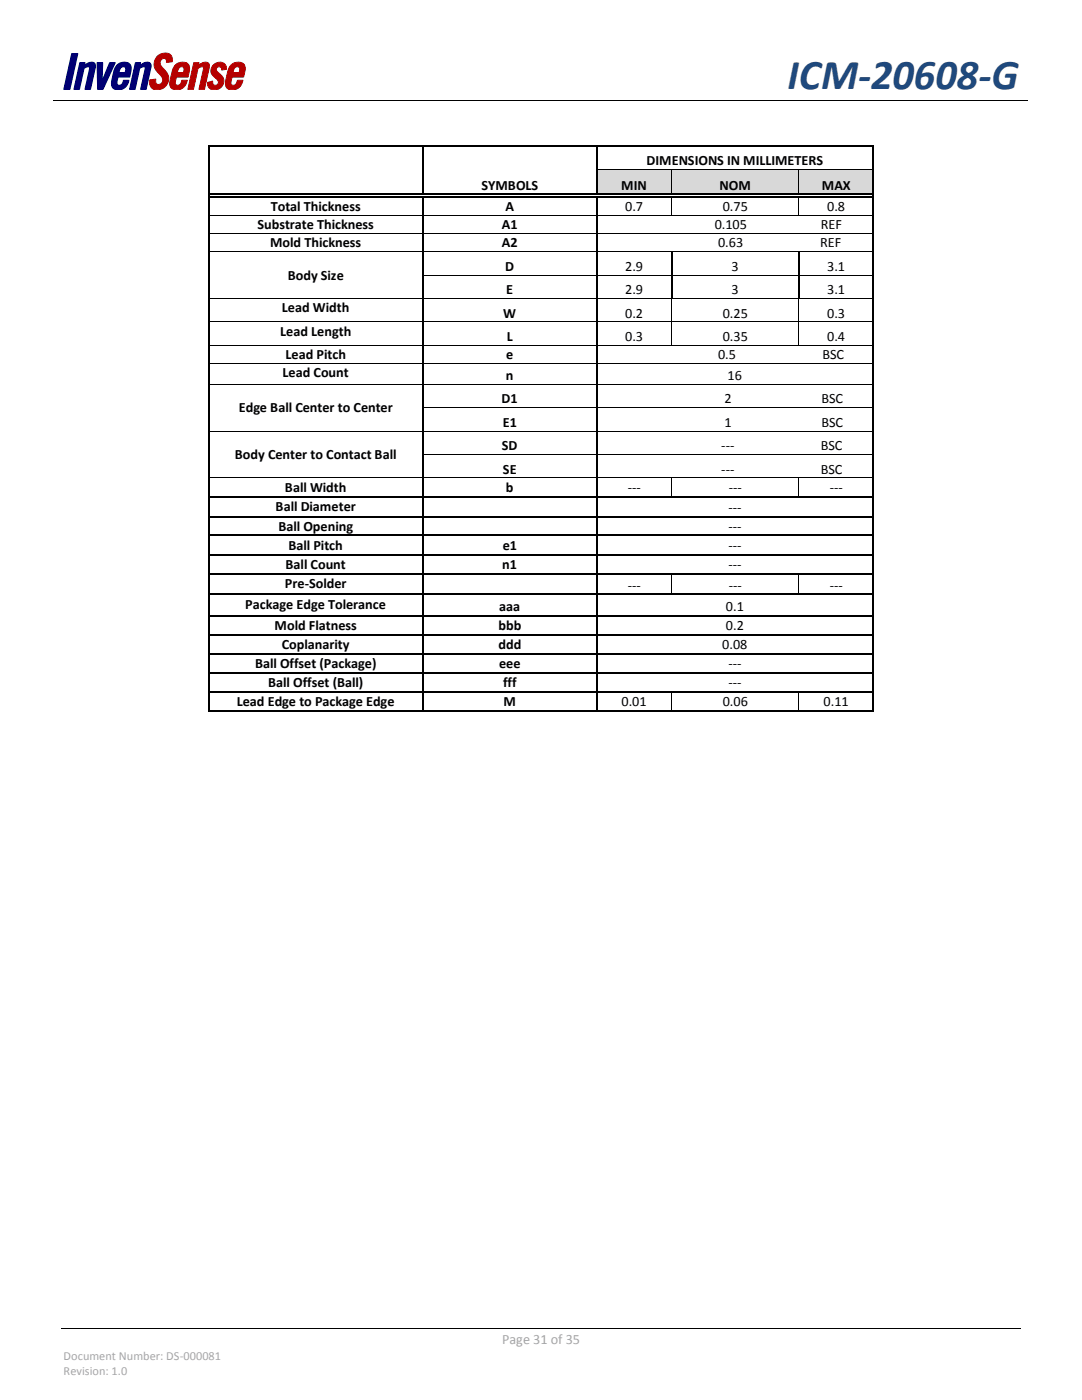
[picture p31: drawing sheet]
<svg xmlns="http://www.w3.org/2000/svg" width="216mm" height="279mm" viewBox="0 0 216 279" stroke-linecap="round" stroke-linejoin="round" font-family="sans-serif">
<defs><g id="words">
<text font-size="8.5" fill="#1f497d" x="157.2" y="17.8">ICM-20608-G</text>
<g font-size="2.8">
<text x="129" y="32.9">DIMENSIONS IN MILLIMETERS</text>
<text x="96.1" y="37.9">SYMBOLS</text>
<text x="124" y="37.9">MIN</text>
<text x="143.6" y="37.9">NOM</text>
<text x="164" y="37.9">MAX</text>
<text x="51.4" y="45.7">Substrate Thickness</text>
<text x="54" y="42.1">Total Thickness</text>
<text x="100.1" y="45.7">A1</text>
<text x="100.9" y="42.1">A</text>
<text x="124.7" y="42.1">0.7</text>
<text x="142.6" y="45.7">0.105</text>
<text x="144.2" y="42.1">0.75</text>
<text x="163.8" y="45.7">REF</text>
<text x="165.1" y="42.1">0.8</text>
<text x="53.9" y="49.4">Mold Thickness</text>
<text x="100.1" y="49.4">A2</text>
<text x="143.3" y="49.4">0.63</text>
<text x="163.6" y="49.4">REF</text>
<text x="57.4" y="55.8">Body Size</text>
<text x="100.8" y="54">D</text>
<text x="101" y="58.7">E</text>
<text x="124.7" y="54">2.9</text>
<text x="124.7" y="58.7">2.9</text>
<text x="146" y="54">3</text>
<text x="146" y="58.7">3</text>
<text x="165.1" y="54">3.1</text>
<text x="165.1" y="58.7">3.1</text>
<text x="56.3" y="62.3">Lead Width</text>
<text x="100.4" y="63.4">W</text>
<text x="124.7" y="63.4">0.2</text>
<text x="144.2" y="63.4">0.25</text>
<text x="165.1" y="63.4">0.3</text>
<text x="55.9" y="67">Lead Length</text>
<text x="57" y="71.7">Lead Pitch</text>
<text x="101" y="71.7">e</text>
<text x="101.1" y="68.1">L</text>
<text x="124.7" y="68.1">0.3</text>
<text x="143.3" y="71.7">0.5</text>
<text x="144.2" y="68.1">0.35</text>
<text x="164.1" y="71.7">BSC</text>
<text x="165.1" y="68.1">0.4</text>
<text x="56.4" y="75.3">Lead Count</text>
<text x="100.9" y="75.8">n</text>
<text x="145.2" y="75.8">16</text>
<text x="47.6" y="82.3">Edge Ball Center to Center</text>
<text x="100.1" y="80.5">D1</text>
<text x="144.6" y="80.5">2</text>
<text x="163.9" y="80.5">BSC</text>
<text x="100.1" y="89.8">SD</text>
<text x="100.3" y="85.1">E1</text>
<text x="143.9" y="89.8">---</text>
<text x="144.6" y="85.1">1</text>
<text x="163.8" y="89.8">BSC</text>
<text x="163.9" y="85.1">BSC</text>
<text x="46.9" y="91.7">Body Center to Contact Ball</text>
<text x="100.3" y="94.5">SE</text>
<text x="143.9" y="94.5">---</text>
<text x="163.8" y="94.5">BSC</text>
<text x="55" y="102">Ball Diameter</text>
<text x="56.9" y="98.1">Ball Width</text>
<text x="100.9" y="98.1">b</text>
<text x="125.2" y="98.1">---</text>
<text x="145.4" y="98.1">---</text>
<text x="165.6" y="98.1">---</text>
<text x="55.5" y="105.9">Ball Opening</text>
<text x="145.4" y="102.1">---</text>
<text x="145.4" y="105.9">---</text>
<text x="57" y="113.5">Ball Count</text>
<text x="57.5" y="109.7">Ball Pitch</text>
<text x="100.2" y="113.5">n1</text>
<text x="100.3" y="109.7">e1</text>
<text x="145.4" y="109.7">---</text>
<text x="145.4" y="113.5">---</text>
<text x="56.9" y="117.3">Pre-Solder</text>
<text x="125.2" y="117.7">---</text>
<text x="145.4" y="117.7">---</text>
<text x="165.6" y="117.7">---</text>
<text x="48.9" y="121.5">Package Edge Tolerance</text>
<text x="54.8" y="125.7">Mold Flatness</text>
<text x="99.5" y="125.7">bbb</text>
<text x="99.6" y="121.9">aaa</text>
<text x="144.8" y="121.9">0.1</text>
<text x="144.8" y="125.7">0.2</text>
<text x="56.2" y="129.6">Coplanarity</text>
<text x="99.5" y="129.6">ddd</text>
<text x="144.1" y="129.6">0.08</text>
<text x="50.9" y="133.3">Ball Offset (Package)</text>
<text x="53.5" y="137.1">Ball Offset (Ball)</text>
<text x="99.6" y="133.3">eee</text>
<text x="100.4" y="137.1">fff</text>
<text x="145.4" y="133.3">---</text>
<text x="145.4" y="137.1">---</text>
<text x="47.3" y="140.9">Lead Edge to Package Edge</text>
<text x="100.5" y="140.9">M</text>
<text x="124" y="140.9">0.01</text>
<text x="144.2" y="140.9">0.06</text>
<text x="164.3" y="140.9">0.11</text>
</g>
<text font-size="2.8" fill="#a6a6a6" x="100.2" y="268.3">Page 31 of 35</text>
<g font-size="2.5" fill="#a6a6a6">
<text x="12.7" y="271.4">Document Number: DS-000081</text>
<text x="12.7" y="274.4">Revision: 1.0</text>
</g>
</g></defs>
<path d="M10.5 20.2h194.6M12.2 265.2h191.5" fill="none" stroke="#000" stroke-width=".2"/>
<g fill="#000">
<path d="M41.5 28.9h.3v.3h-.3z" fill-rule="evenodd"/>
<path d="M41.5 28.9h.3v.3h-.3z" fill-rule="evenodd"/>
<path d="M58.5 20.1h.2v.1h-.2z" fill-rule="evenodd"/>
<path d="M84.2 28.9h.3v.3h-.3z" fill-rule="evenodd"/>
<path d="M118.9 28.9h.4v.3h-.4z" fill-rule="evenodd"/>
<path d="M174.1 28.9h.3v.3h-.3z" fill-rule="evenodd"/>
<path d="M174.1 28.9h.3v.3h-.3z" fill-rule="evenodd"/>
</g>
<g fill="#000073" stroke="#000073" stroke-width=".2">
<path d="M14.3 10.7h1.2l-1.6 7.1h-1.2z" fill-rule="evenodd"/>
<path d="M15.9 12.5h1.1l-.2 .5a1.57 1.57 0 0 1 2.1-.3l.1 .8-.9 4.3h-1.1l.9-4.1-.1-.2-.2-.2-.8 .4-1 4.1h-1.1z" fill-rule="evenodd"/>
<path d="M19.4 12.5h1.1l-.1 3.6 1.5-3.6h1.1l-2.4 5.3h-1.1z" fill-rule="evenodd"/>
<path d="M24.1 13.5l-.3 1h1.2v-.3a.57 .57 0 0 0-.1-.8 .57 .57 0 0 0-.8 .1zM23.4 13a1.73 1.73 0 0 1 2.7 .1l.1 1-.3 1.3h-2.4l-.1 .7a.61 .61 0 0 0 .4 1 .61 .61 0 0 0 .7-.7l.1-.4h1.1a1.99 1.99 0 0 1-1.2 1.8 1.99 1.99 0 0 1-2.1-.4l-.2-.6 .1-.9 .6-2.2z" fill-rule="evenodd"/>
<path d="M27 12.5h1.1l-.1 .5a1.56 1.56 0 0 1 2-.3l.2 .6-1 4.5h-1.1l.9-4.1v-.2l-.3-.2-.8 .4-.9 4.1h-1.2z" fill-rule="evenodd"/>
</g>
<g fill="#b50000" stroke="#b50000" stroke-width=".2">
<path d="M31.5 11.2a1.85 1.85 0 0 1 2.8 .1l.1 1-1.2 .2a.64 .64 0 0 0-.6-.9 .64 .64 0 0 0-.6 .8 2.73 2.73 0 0 0 1.1 1.9 2.18 2.18 0 0 1 0 2.9 2.18 2.18 0 0 1-2.9 .2l-.3-.6v-.9l1.2-.1a.74 .74 0 0 0 .5 1.1 .74 .74 0 0 0 .9-.9 5.9 5.9 0 0 0-1.5-2.2 2.2 2.2 0 0 1 .5-2.6z" fill-rule="evenodd"/>
<path d="M35.8 13.5l-.4 1h1.2l.1-.3a.57 .57 0 0 0-.1-.8 .57 .57 0 0 0-.8 .1zM35 13a1.73 1.73 0 0 1 2.8 .1v1l-.3 1.3h-2.3l-.2 .7a.61 .61 0 0 0 .4 1 .61 .61 0 0 0 .8-.7l.1-.4h1.1a1.99 1.99 0 0 1-1.3 1.8 1.99 1.99 0 0 1-2.1-.4l-.1-.6 .1-.9 .5-2.2z" fill-rule="evenodd"/>
<path d="M38.7 12.5h1l-.1 .5a1.57 1.57 0 0 1 2.1-.3l.1 .8-1 4.3h-1.1l.9-4.1v-.2l-.3-.2-.8 .4-.9 4.1h-1.1z" fill-rule="evenodd"/>
<path d="M42.5 13a1.47 1.47 0 0 1 1.5-.6 1.47 1.47 0 0 1 1.2 1.2v.2l-1 .2a.57 .57 0 0 0-.4-.7 .57 .57 0 0 0-.7 .5 .57 .57 0 0 0 .4 .6l.1 .2a1.78 1.78 0 0 1 .7 2.6 1.78 1.78 0 0 1-2.7 .2l-.2-1 1-.2a.62 .62 0 0 0 .4 .8 .62 .62 0 0 0 .8-.4 .62 .62 0 0 0-.3-.8l-.3-.3a1.58 1.58 0 0 1-.5-2.5z" fill-rule="evenodd"/>
<path d="M46.9 13.5l-.4 1h1.2l.1-.3a.57 .57 0 0 0-.1-.8 .57 .57 0 0 0-.8 .1zM46.1 13a1.72 1.72 0 0 1 2.7 .1l.1 .7-.3 1.6h-2.3l-.2 .7a.61 .61 0 0 0 .4 1 .61 .61 0 0 0 .8-.7l.1-.4h1.1a1.99 1.99 0 0 1-1.3 1.8 1.99 1.99 0 0 1-2.1-.4l-.1-.9 .4-2.1 .4-1z" fill-rule="evenodd"/>
</g>
<path d="M41.7 29.2v4.5M41.8 29h42.4M84.3 29.2v4.5M84.5 29h34.4M119.1 29.2v4.5M119.3 29h54.8M174.3 29.2v4.5" fill="none" stroke="#000" stroke-width=".34"/>
<g fill="#d8d8d8">
<path d="M119.3 33.9h14.6v4.8h-14.6z" fill-rule="evenodd"/>
<path d="M121 35.2h11.1v3.5h-11.1z" fill-rule="evenodd"/>
<path d="M134 33.9h25.3v4.8h-25.3z" fill-rule="evenodd"/>
<path d="M135.9 35.2h21.6v3.5h-21.6z" fill-rule="evenodd"/>
<path d="M159.4 33.9h14.7v4.8h-14.7z" fill-rule="evenodd"/>
<path d="M161.3 35.2h11.1v3.5h-11.1z" fill-rule="evenodd"/>
</g>
<g fill="#000">
<path d="M41.5 33.7h.3v.2h-.3z" fill-rule="evenodd"/>
<path d="M41.5 38.7h.3v.8h-.3z" fill-rule="evenodd"/>
<path d="M84.2 33.7h.3v.2h-.3z" fill-rule="evenodd"/>
<path d="M84.2 39.4l.3 .1z" fill-rule="evenodd"/>
<path d="M84.2 38.7h.7v.2h-.7z" fill-rule="evenodd"/>
<path d="M84.2 39.2h.7v.2h-.7z" fill-rule="evenodd"/>
<path d="M118.9 33.7h.4v.2h-.4z" fill-rule="evenodd"/>
<path d="M118.9 39.4l.4 .1z" fill-rule="evenodd"/>
<path d="M118.9 38.7h.8v.2h-.8z" fill-rule="evenodd"/>
<path d="M118.9 39.2h.8v.2h-.8z" fill-rule="evenodd"/>
<path d="M133.9 33.7h.2v.2h-.2z" fill-rule="evenodd"/>
<path d="M133.9 39.4l.2 .1z" fill-rule="evenodd"/>
<path d="M133.9 38.7h.8v.2h-.8z" fill-rule="evenodd"/>
<path d="M133.9 39.2h.8v.2h-.8z" fill-rule="evenodd"/>
<path d="M159.3 33.7h.2v.2h-.2z" fill-rule="evenodd"/>
<path d="M159.3 39.4l.2 .1z" fill-rule="evenodd"/>
<path d="M159.3 38.7h.8v.2h-.8z" fill-rule="evenodd"/>
<path d="M159.3 39.2h.8v.2h-.8z" fill-rule="evenodd"/>
<path d="M174.1 33.7h.3v.2h-.3z" fill-rule="evenodd"/>
<path d="M174.1 38.7h.3v.8h-.3z" fill-rule="evenodd"/>
<path d="M41.5 42.9h.3v.2h-.3z" fill-rule="evenodd"/>
<path d="M41.5 46.5h.3v.2h-.3z" fill-rule="evenodd"/>
<path d="M41.5 50.1h.3v.2h-.3z" fill-rule="evenodd"/>
<path d="M41.5 54.8h.3v.2h-.3z" fill-rule="evenodd"/>
<path d="M41.5 59.5h.3v.2h-.3z" fill-rule="evenodd"/>
<path d="M84.2 42.9h.3v.2h-.3z" fill-rule="evenodd"/>
<path d="M84.2 46.5h.3v.2h-.3z" fill-rule="evenodd"/>
<path d="M84.2 50.1h.3v.2h-.3z" fill-rule="evenodd"/>
<path d="M84.2 54.8h.3v.2h-.3z" fill-rule="evenodd"/>
<path d="M84.2 59.5h.3v.2h-.3z" fill-rule="evenodd"/>
<path d="M118.9 42.9h.4v.2h-.4z" fill-rule="evenodd"/>
<path d="M118.9 46.5h.4v.2h-.4z" fill-rule="evenodd"/>
<path d="M118.9 50.1h.4v.2h-.4z" fill-rule="evenodd"/>
<path d="M118.9 54.8h.4v.2h-.4z" fill-rule="evenodd"/>
<path d="M118.9 59.5h.4v.2h-.4z" fill-rule="evenodd"/>
<path d="M133.8 50.1h.2v.2h-.2z" fill-rule="evenodd"/>
<path d="M133.8 54.8h.4v.2h-.4z" fill-rule="evenodd"/>
<path d="M133.8 59.5h.2v.2h-.2z" fill-rule="evenodd"/>
<path d="M133.9 42.9h.2v.2h-.2z" fill-rule="evenodd"/>
<path d="M134 59.5h.2v.2h-.2z" fill-rule="evenodd"/>
<path d="M134.2 59.5h.1v.2h-.1z" fill-rule="evenodd"/>
<path d="M159.2 50.1h.2v.2h-.2z" fill-rule="evenodd"/>
<path d="M159.2 54.8h.4v.2h-.4z" fill-rule="evenodd"/>
<path d="M159.2 59.5h.2v.2h-.2z" fill-rule="evenodd"/>
<path d="M159.3 42.9h.2v.2h-.2z" fill-rule="evenodd"/>
<path d="M159.4 59.5h.2v.2h-.2z" fill-rule="evenodd"/>
<path d="M159.6 59.5h.1v.2h-.1z" fill-rule="evenodd"/>
<path d="M174.1 42.9h.3v.2h-.3z" fill-rule="evenodd"/>
<path d="M174.1 46.5h.3v.2h-.3z" fill-rule="evenodd"/>
<path d="M174.1 50.1h.3v.2h-.3z" fill-rule="evenodd"/>
<path d="M174.1 54.8h.3v.2h-.3z" fill-rule="evenodd"/>
<path d="M174.1 59.5h.3v.2h-.3z" fill-rule="evenodd"/>
<path d="M41.5 64.1h.3v.2h-.3z" fill-rule="evenodd"/>
<path d="M41.5 68.8h.3v.2h-.3z" fill-rule="evenodd"/>
<path d="M41.5 72.4h.3v.2h-.3z" fill-rule="evenodd"/>
<path d="M41.5 76.6h.3v.2h-.3z" fill-rule="evenodd"/>
<path d="M84.2 64.1h.3v.2h-.3z" fill-rule="evenodd"/>
<path d="M84.2 68.8h.3v.2h-.3z" fill-rule="evenodd"/>
<path d="M84.2 72.4h.3v.2h-.3z" fill-rule="evenodd"/>
<path d="M84.2 76.6h.3v.2h-.3z" fill-rule="evenodd"/>
<path d="M118.9 64.1h.4v.2h-.4z" fill-rule="evenodd"/>
<path d="M118.9 68.8h.4v.2h-.4z" fill-rule="evenodd"/>
<path d="M118.9 72.4h.4v.2h-.4z" fill-rule="evenodd"/>
<path d="M118.9 76.6h.4v.2h-.4z" fill-rule="evenodd"/>
<path d="M133.9 64.1h.2v.2h-.2z" fill-rule="evenodd"/>
<path d="M133.9 68.8h.2v.2h-.2z" fill-rule="evenodd"/>
<path d="M159.3 64.1h.2v.2h-.2z" fill-rule="evenodd"/>
<path d="M159.3 68.8h.2v.2h-.2z" fill-rule="evenodd"/>
<path d="M174.1 64.1h.3v.2h-.3z" fill-rule="evenodd"/>
<path d="M174.1 68.8h.3v.2h-.3z" fill-rule="evenodd"/>
<path d="M174.1 72.4h.3v.2h-.3z" fill-rule="evenodd"/>
<path d="M174.1 76.6h.3v.2h-.3z" fill-rule="evenodd"/>
<path d="M41.5 81.2h.3v.2h-.3z" fill-rule="evenodd"/>
<path d="M41.5 85.9h.3v.2h-.3z" fill-rule="evenodd"/>
<path d="M41.5 90.6h.3v.2h-.3z" fill-rule="evenodd"/>
<path d="M41.5 95.3h.3v.2h-.3z" fill-rule="evenodd"/>
<path d="M41.5 99h.3v.3h-.3z" fill-rule="evenodd"/>
<path d="M84.2 81.2h.3v.2h-.3z" fill-rule="evenodd"/>
<path d="M84.2 85.9h.3v.2h-.3z" fill-rule="evenodd"/>
<path d="M84.2 90.6h.3v.2h-.3z" fill-rule="evenodd"/>
<path d="M84.2 95.3h.3v.2h-.3z" fill-rule="evenodd"/>
<path d="M84.2 99h.3v.3h-.3z" fill-rule="evenodd"/>
<path d="M118.9 81.2h.4v.2h-.4z" fill-rule="evenodd"/>
<path d="M118.9 85.9h.4v.2h-.4z" fill-rule="evenodd"/>
<path d="M118.9 90.6h.4v.2h-.4z" fill-rule="evenodd"/>
<path d="M118.9 95.3h.4v.2h-.4z" fill-rule="evenodd"/>
<path d="M118.9 99h.4v.3h-.4z" fill-rule="evenodd"/>
<path d="M133.9 95.3h.2v.2h-.2z" fill-rule="evenodd"/>
<path d="M133.9 99h.4v.3h-.4z" fill-rule="evenodd"/>
<path d="M159.3 95.3h.2v.2h-.2z" fill-rule="evenodd"/>
<path d="M159.3 99h.4v.3h-.4z" fill-rule="evenodd"/>
<path d="M174.1 81.2h.3v.2h-.3z" fill-rule="evenodd"/>
<path d="M174.1 85.9h.3v.2h-.3z" fill-rule="evenodd"/>
<path d="M174.1 90.6h.3v.2h-.3z" fill-rule="evenodd"/>
<path d="M174.1 95.3h.3v.2h-.3z" fill-rule="evenodd"/>
<path d="M174.1 99h.3v.3h-.3z" fill-rule="evenodd"/>
<path d="M41.5 102.9h.3v.4h-.3z" fill-rule="evenodd"/>
<path d="M41.5 106.7h.3v.3h-.3z" fill-rule="evenodd"/>
<path d="M41.5 110.5h.3v.3h-.3z" fill-rule="evenodd"/>
<path d="M41.5 114.3h.3v.4h-.3z" fill-rule="evenodd"/>
<path d="M41.5 118.4h.3v.4h-.3z" fill-rule="evenodd"/>
<path d="M84.2 102.9h.3v.4h-.3z" fill-rule="evenodd"/>
<path d="M84.2 106.7h.3v.3h-.3z" fill-rule="evenodd"/>
<path d="M84.2 110.5h.3v.3h-.3z" fill-rule="evenodd"/>
<path d="M84.2 114.3h.3v.4h-.3z" fill-rule="evenodd"/>
<path d="M84.2 118.4h.3v.4h-.3z" fill-rule="evenodd"/>
<path d="M118.9 102.9h.4v.4h-.4z" fill-rule="evenodd"/>
<path d="M118.9 106.7h.4v.3h-.4z" fill-rule="evenodd"/>
<path d="M118.9 110.5h.4v.3h-.4z" fill-rule="evenodd"/>
<path d="M118.9 114.3h.4v.4h-.4z" fill-rule="evenodd"/>
<path d="M118.9 118.4h.4v.4h-.4z" fill-rule="evenodd"/>
<path d="M133.9 114.3h.4v.4h-.4z" fill-rule="evenodd"/>
<path d="M133.9 118.4h.4v.4h-.4z" fill-rule="evenodd"/>
<path d="M159.3 114.3h.4v.4h-.4z" fill-rule="evenodd"/>
<path d="M159.3 118.4h.4v.4h-.4z" fill-rule="evenodd"/>
<path d="M174.1 102.9h.3v.4h-.3z" fill-rule="evenodd"/>
<path d="M174.1 106.7h.3v.3h-.3z" fill-rule="evenodd"/>
<path d="M174.1 110.5h.3v.3h-.3z" fill-rule="evenodd"/>
<path d="M174.1 114.3h.3v.4h-.3z" fill-rule="evenodd"/>
<path d="M174.1 118.4h.3v.4h-.3z" fill-rule="evenodd"/>
<path d="M41.5 122.7h.3v.4h-.3z" fill-rule="evenodd"/>
<path d="M41.5 126.5h.3v.3h-.3z" fill-rule="evenodd"/>
<path d="M41.5 130.3h.3v.4h-.3z" fill-rule="evenodd"/>
<path d="M41.5 134.1h.3v.4h-.3z" fill-rule="evenodd"/>
<path d="M41.5 137.9h.3v.3h-.3z" fill-rule="evenodd"/>
<path d="M84.2 122.7h.3v.4h-.3z" fill-rule="evenodd"/>
<path d="M84.2 126.5h.3v.3h-.3z" fill-rule="evenodd"/>
<path d="M84.2 130.3h.3v.4h-.3z" fill-rule="evenodd"/>
<path d="M84.2 134.1h.3v.4h-.3z" fill-rule="evenodd"/>
<path d="M84.2 137.9h.3v.3h-.3z" fill-rule="evenodd"/>
<path d="M118.9 122.7h.4v.4h-.4z" fill-rule="evenodd"/>
<path d="M118.9 126.5h.4v.3h-.4z" fill-rule="evenodd"/>
<path d="M118.9 130.3h.4v.4h-.4z" fill-rule="evenodd"/>
<path d="M118.9 134.1h.4v.4h-.4z" fill-rule="evenodd"/>
<path d="M118.9 137.9h.4v.3h-.4z" fill-rule="evenodd"/>
<path d="M133.9 137.9h.4v.3h-.4z" fill-rule="evenodd"/>
<path d="M159.3 137.9h.4v.3h-.4z" fill-rule="evenodd"/>
<path d="M174.1 122.7h.3v.4h-.3z" fill-rule="evenodd"/>
<path d="M174.1 126.5h.3v.3h-.3z" fill-rule="evenodd"/>
<path d="M174.1 130.3h.3v.4h-.3z" fill-rule="evenodd"/>
<path d="M174.1 134.1h.3v.4h-.3z" fill-rule="evenodd"/>
<path d="M174.1 137.9h.3v.3h-.3z" fill-rule="evenodd"/>
<path d="M41.5 141.7h.3v.4h-.3z" fill-rule="evenodd"/>
<path d="M41.5 141.7h.3v.4h-.3z" fill-rule="evenodd"/>
<path d="M84.2 141.7h.3v.4h-.3z" fill-rule="evenodd"/>
<path d="M118.9 141.7h.4v.4h-.4z" fill-rule="evenodd"/>
<path d="M133.9 141.7h.4v.4h-.4z" fill-rule="evenodd"/>
<path d="M159.3 141.7h.4v.4h-.4z" fill-rule="evenodd"/>
<path d="M174.1 141.7h.3v.4h-.3z" fill-rule="evenodd"/>
<path d="M174.1 141.7h.3v.4h-.3z" fill-rule="evenodd"/>
</g>
<g fill="none" stroke="#000" stroke-width=".2">
<path d="M119.3 33.8h14.6M134 33.9v4.8M134 39.5v3.4M134.1 33.8h25.2M159.4 33.9v4.8M159.4 39.5v3.4M159.5 33.8h14.6M41.8 43h42.4M41.8 46.6h42.4M41.8 50.2h42.4M41.8 59.6h42.4M84.5 43h34.4"/>
<path d="M84.5 46.6h34.4M84.5 50.2h34.4M84.5 54.9h34.4M84.5 59.6h34.4M119.3 43h14.6M119.3 46.6h54.8M119.3 50.2h14.5M119.3 54.9h14.5M119.3 59.6h14.5M134 50.2h25.2M134 59.7v4.4M134.1 43h25.2"/>
<path d="M134.2 54.9h25M134.3 59.6h24.9M159.4 50.2h14.7M159.4 59.7v4.4M159.5 43h14.6M159.6 54.9h14.5M159.7 59.6h14.4M41.8 64.2h42.4M41.8 68.9h42.4M41.8 72.5h42.4M41.8 76.7h42.4M84.5 64.2h34.4"/>
<path d="M84.5 68.9h34.4M84.5 72.5h34.4M84.5 76.7h34.4M119.3 64.2h14.6M119.3 68.9h14.6M119.3 72.5h54.8M119.3 76.7h54.8M134 64.3v4.5M134.1 64.2h25.2M134.1 68.9h25.2M159.4 64.3v4.5M159.5 64.2h14.6"/>
<path d="M159.5 68.9h14.6M41.8 86h42.4M41.8 95.4h42.4M84.5 81.3h34.4M84.5 86h34.4M84.5 90.7h34.4M84.5 95.4h34.4M119.3 81.3h54.8M119.3 86h54.8M119.3 90.7h54.8M119.3 95.4h14.6M134 95.5v3.5"/>
<path d="M134.1 95.4h25.2M159.4 95.5v3.5M159.5 95.4h14.6M134 114.7v3.7M159.4 114.7v3.7M134 138.2v3.5M159.4 138.2v3.5"/>
</g>
<g fill="none" stroke="#000" stroke-width=".34">
<path d="M41.7 33.9v4.8M41.7 39.5v3.4M84.3 33.9v4.8M84.3 39.5v3.4M119.1 33.9v4.8M119.1 39.5v3.4M174.3 33.9v4.8M174.3 39.5v3.4M41.7 43.1v3.4M41.7 46.7v3.4M41.7 50.3v4.5M41.7 55v4.5"/>
<path d="M41.7 59.7v4.4M84.3 43.1v3.4M84.3 46.7v3.4M84.3 50.3v4.5M84.3 55v4.5M84.3 59.7v4.4M119.1 43.1v3.4M119.1 46.7v3.4M119.1 50.3v4.5M119.1 55v4.5M119.1 59.7v4.4M134 50.3v4.5"/>
<path d="M134 55v4.5M159.4 50.3v4.5M159.4 55v4.5M174.3 43.1v3.4M174.3 46.7v3.4M174.3 50.3v4.5M174.3 55v4.5M174.3 59.7v4.4M41.7 64.3v4.5M41.7 69v3.4M41.7 72.6v4M41.7 76.8v4.4"/>
<path d="M84.3 64.3v4.5M84.3 69v3.4M84.3 72.6v4M84.3 76.8v4.4M119.1 64.3v4.5M119.1 69v3.4M119.1 72.6v4M119.1 76.8v4.4M174.3 64.3v4.5M174.3 69v3.4M174.3 72.6v4M174.3 76.8v4.4"/>
<path d="M41.7 81.4v4.5M41.7 86.1v4.5M41.7 90.8v4.5M41.7 95.5v3.5M41.7 99.3v3.6M41.8 99.1h42.4M84.3 81.4v4.5M84.3 86.1v4.5M84.3 90.8v4.5M84.3 95.5v3.5M84.3 99.3v3.6M84.5 99.1h34.4"/>
<path d="M119.1 81.4v4.5M119.1 86.1v4.5M119.1 90.8v4.5M119.1 95.5v3.5M119.1 99.3v3.6M119.3 99.1h14.6M134.3 99.1h25M159.7 99.1h14.4M174.3 81.4v4.5M174.3 86.1v4.5M174.3 90.8v4.5M174.3 95.5v3.5"/>
<path d="M174.3 99.3v3.6M41.7 103.3v3.4M41.7 107v3.5M41.7 110.8v3.5M41.7 114.7v3.7M41.7 118.8v3.9M41.8 103.1h42.4M41.8 106.9h42.4M41.8 110.7h42.4M41.8 114.5h42.4M41.8 118.6h42.4M84.3 103.3v3.4"/>
<path d="M84.3 107v3.5M84.3 110.8v3.5M84.3 114.7v3.7M84.3 118.8v3.9M84.5 103.1h34.4M84.5 106.9h34.4M84.5 110.7h34.4M84.5 114.5h34.4M84.5 118.6h34.4M119.1 103.3v3.4M119.1 107v3.5M119.1 110.8v3.5"/>
<path d="M119.1 114.7v3.7M119.1 118.8v3.9M119.3 103.1h54.8M119.3 106.9h54.8M119.3 110.7h54.8M119.3 114.5h14.6M119.3 118.6h14.6M134.3 114.5h25M134.3 118.6h25M159.7 114.5h14.4M159.7 118.6h14.4M174.3 103.3v3.4"/>
<path d="M174.3 107v3.5M174.3 110.8v3.5M174.3 114.7v3.7M174.3 118.8v3.9M41.7 123.1v3.4M41.7 126.8v3.5M41.7 130.7v3.4M41.7 134.5v3.4M41.7 138.2v3.5M41.8 122.9h42.4M41.8 126.7h42.4M41.8 130.5h42.4"/>
<path d="M41.8 134.3h42.4M41.8 138.1h42.4M84.3 123.1v3.4M84.3 126.8v3.5M84.3 130.7v3.4M84.3 134.5v3.4M84.3 138.2v3.5M84.5 122.9h34.4M84.5 126.7h34.4M84.5 130.5h34.4M84.5 134.3h34.4M84.5 138.1h34.4"/>
<path d="M119.1 123.1v3.4M119.1 126.8v3.5M119.1 130.7v3.4M119.1 134.5v3.4M119.1 138.2v3.5M119.3 122.9h54.8M119.3 126.7h54.8M119.3 130.5h54.8M119.3 134.3h54.8M119.3 138.1h14.6M134.3 138.1h25M159.7 138.1h14.4"/>
<path d="M174.3 123.1v3.4M174.3 126.8v3.5M174.3 130.7v3.4M174.3 134.5v3.4M174.3 138.2v3.5M41.8 141.9h42.4M84.5 141.9h34.4M119.3 141.9h14.6M134.3 141.9h25M159.7 141.9h14.4"/>
</g>
<path d="M41.8 38.8h42.4M41.8 39.3h42.4M84.9 38.8h34M84.9 39.3h34M119.7 38.8h14.2M119.7 39.3h14.2M134.7 38.8h24.6M134.7 39.3h24.6M160.1 38.8h14M160.1 39.3h14" fill="none" stroke="#000" stroke-width=".25"/>
<use href="#words"/>
</svg>
